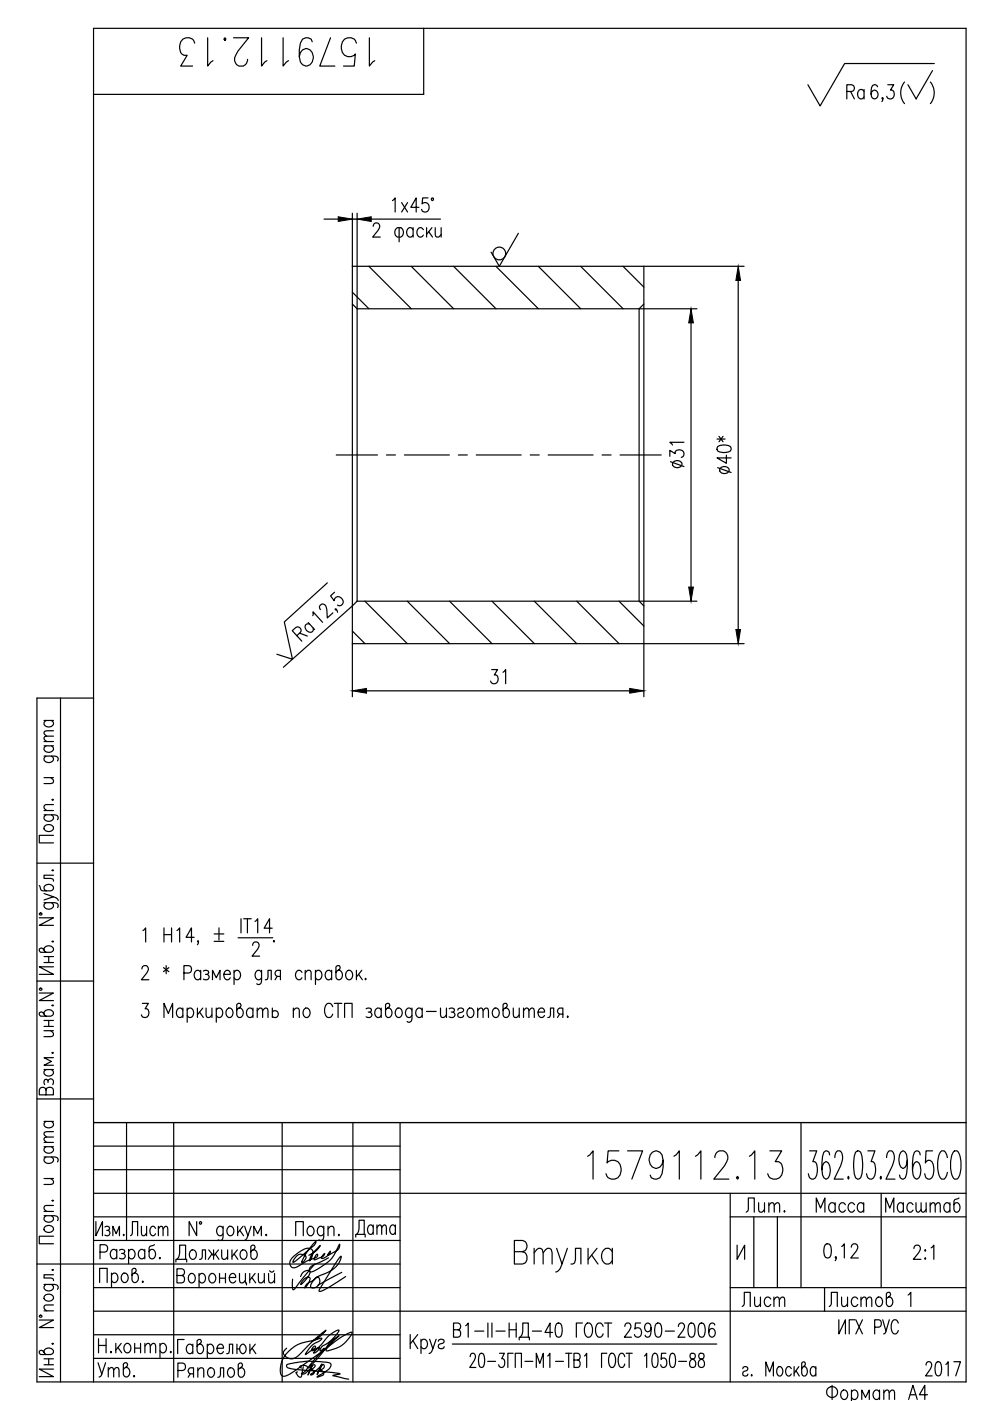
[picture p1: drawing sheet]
<svg xmlns="http://www.w3.org/2000/svg" width="210mm" height="297mm" viewBox="0 0 210 297" stroke-linecap="round" stroke-linejoin="round" font-family="sans-serif">
<defs><g id="words">
<g font-size="10.1">
<text x="36.7" y="15.2">1579112.13</text>
<text x="123.5" y="251.2">1579112.13</text>
</g>
<text font-size="8.4" x="189.8" y="23.3">( )</text>
<text font-size="7.5" x="60.7" y="137.2">Ra</text>
<text font-size="7.1" x="74.1" y="263.5">Дата</text>
<g font-size="6.6">
<text x="178.2" y="22.2">Ra</text>
<text x="146" y="100.5" transform="rotate(-90 146 100.5)">31</text>
<text x="155.9" y="101.6" transform="rotate(-90 155.9 101.6)">40*</text>
<text x="157" y="258.2">Лит.</text>
<text x="171.8" y="258.2">Масса</text>
<text x="186.6" y="258.2">Масштаб</text>
<text x="156.3" y="278.3">Лист</text>
<text x="174.6" y="278.3">Листов</text>
<text x="173.9" y="298.1">Фоpмат А4</text>
</g>
<g font-size="6.2">
<text x="102.7" y="146">31</text>
<text x="26.5" y="263.2">Лист</text>
<text x="192.3" y="268.1">2:1</text>
<text x="19.4" y="293.2">Утв.</text>
<text x="36.3" y="293.2">Ряполов</text>
<text x="195.1" y="292.8">2017</text>
</g>
</g></defs>
<g fill="none" stroke="#000" stroke-width=".25">
<path d="M89.8 6v14h-70M198.1 13.5h-19l-5.2 9-2.6-4.5M68.7 46.5h3M74.7 56.5h83.1M74.7 45.2v102.5M74.7 46.5h1M75.7 45.2v82.3M78.2 56.5l9 9M78.7 46.5h14.7M79.1 48l.3-.6 .7-.1a.93 .93 0 0 1 .1 1.5l-1.2 1.5h1.6M83.2 42.5l.6-.5v3M84.1 48.4l.2-.1h.7a1.15 1.15 0 0 1 0 2h-.7a1.17 1.17 0 0 1-.2-1.9z"/>
<path d="M84.6 48.3v3M85.2 43l1.2 2M86.4 43l-1.2 2M87.2 56.5l9 9M87.6 48.7a.66 .66 0 0 0-.6-.5 .66 .66 0 0 0-.7 .5 .91 .91 0 0 0 0 1.1 .91 .91 0 0 0 1.1 .3l.2-.3M87.6 48.3v2M88.8 44h-1.7l1.1-2v3M89.8 48.7l-.3-.3a.8 .8 0 0 0-.9 .1 .8 .8 0 0 0-.2 .9 .8 .8 0 0 0 .9 .9l.5-.5M90.4 48.3v2M90.8 42h-1.2l-.1 1.2a.88 .88 0 0 1 1.1-.1 .88 .88 0 0 1 .4 1 .82 .82 0 0 1-.7 .9 .82 .82 0 0 1-.9-.6M90.9 49.1l.8 1.2M91.5 42h.3v.4h-.3z"/>
<path d="M91.6 48.3l-1.2 1.4M92.3 48.3l.1 1.8 .6 .2 .5-.6M93.5 48.3v2M96.2 56.5l9 9M105.1 56.5l9.1 9M109.9 49.5l-4 7-1.8-3M114.1 56.5l9 9M123.1 56.5l9 9M132.1 56.5l4.4 4.4M136.5 56.5v91.2M156.5 59.5v74M74.7 64.5l1 1h72.1"/>
<path d="M74.7 62l3.5 3.5M136.5 64.5l-1 1v62l1 1M146.5 68.5v56M71.3 96.5h8.7M81.9 96.5h1.9M85.7 96.5h9.6M97.2 96.5h1.9M101 96.5h9.5M112.4 96.5h1.9M116.2 96.5h9.6M127.7 96.5h1.9M131.5 96.5h8.7"/>
<path d="M67.9 129.3l-.2-.6 .4-.6a.94 .94 0 0 1 1.2 1.1l.1 1.8 1.2-1.1M69.4 123.6l-9.1 8.3 1.7 7.9-3.3-1.1M70.9 125.6l-.8 .7 .8 1.1a.88 .88 0 0 1 .7-.9 .88 .88 0 0 1 .9 .5 .82 .82 0 0 1 .1 1.1 .82 .82 0 0 1-1 .2M71.2 129.1l.1 .2h-.2v-.2a.65 .65 0 0 1 .5 .7M74.7 136.5h83.1M74.7 133.8l2.7 2.7M75.7 127.5h72.1M75.7 127.5l-15.6 14M77.4 127.5l9 9M86.3 127.5l9 9M95.3 127.5l9 9M104.3 127.5l9 9"/>
<path d="M113.3 127.5l9 9M122.3 127.5l9 9M131.2 127.5l5.3 5.2M9.3 158.1h2M9.3 157.2h2M9.3 152.8h2M9.8 158.1a.67 .67 0 0 0-.5 .7 .67 .67 0 0 0 .5 .6 1.01 1.01 0 0 0 1.5-.8l-.4-.5M9.8 152.8a.67 .67 0 0 0-.5 .6 .67 .67 0 0 0 .5 .6 1.01 1.01 0 0 0 1.5-.8l-.4-.4M11.3 156.1l-1.8 .1-.2 .5 .6 .5M11.3 154.9l-1.8 .1-.2 .5 .6 .6M12.8 148v145M19.8 148h-12v145h197v-287h-185v287"/>
<path d="M77.7 146.5h55.8M9.3 172.8l2.7 .1 .3 .3-.1 .6M9.3 160.3l2.7 .1 .3 .4-.1 .5M9.3 171.8h2M9.3 164.9h2M9.5 175.2a1.07 1.07 0 0 1 1.1-.4 1.07 1.07 0 0 1 .7 .9 1.06 1.06 0 0 1-1.1 .6 1.06 1.06 0 0 1-.9-.9zM9.8 172.8l-.3 .2a.64 .64 0 0 0 .3 1 1.01 1.01 0 0 0 1.5-.8l-.4-.4M9.8 160.3l-.3 .2a.64 .64 0 0 0 .3 1.1 1.01 1.01 0 0 0 1.5-.8l-.4-.5M10.8 164.9l.5 .5-.1 .6-1.9 .1M11 169.6l.2-.2 .1 .2-.1 .1zM11.3 177.1h-3v1.6h3M11.3 170.6l-1.8 .1-.2 .6 .6 .5"/>
<path d="M7.8 183h12M8.3 194.6h3l-3 1.6h3M8.3 187.7l.5 1.1 2 .1a.64 .64 0 0 0 .6-.6 .64 .64 0 0 0-.5-.7 .91 .91 0 0 0-1.1 0 .91 .91 0 0 0-.3 1l.3 .3M8.4 193.6h.4v.3h-.4zM9.3 191.4l2.7 .1 .3 .3-.1 .6M9.3 189.4l2 .7-2 .7M9.8 191.4l-.3 .2a.64 .64 0 0 0 .3 1 1.01 1.01 0 0 0 1.5-.8l-.4-.4M11 199.6l.2-.1 .1 .1-.1 .1zM11 184.5h.3l-.1 .1zM11.3 190.1l.6 .3 .4 .5M11.3 185.6h-2v.6l1.9 .2 .1 .4M30.3 197.3l.6-.6v3"/>
<path d="M34.8 196.7v3M34.8 198.2h1.6M36.4 196.7v3M37.5 197.3l.6-.6v3M41.2 198.7h-1.7l1.1-2v3M42.1 199.6l-.1 .1-.1-.1 .1-.2a.65 .65 0 0 1-.1 .9M45.4 198h2.1M45.4 199.6h2.1M46.4 196.7v2.6M50.5 198.8h7.3M51.1 194.8v3M51.7 194.8h1.6"/>
<path d="M52.5 194.8v3M54.1 195.4l.5-.6v3M57.7 196.8h-1.7l1.1-2v3M58.1 199.4l.1 .2-.1 .1-.1-.1zM7.8 208h12M8.3 210.5h3l-3 1.6h3M8.4 209.6h.4v.3h-.4zM9.3 215a1 1 0 0 1 1-.9 1 1 0 0 1 1 .9l-.5 .5h-2.2l-.3-.4v-.3l.5-.3 .2 .1 .8 .9M9.3 218.5h2M9.3 216.4h2M9.3 217.6h2M9.3 201.5a1 1 0 0 1 1-1 1 1 0 0 1 1 1l-.5 .4h-2.2l-.3-.3v-.4l.5-.2 .2 .1 .8 .8"/>
<path d="M9.3 202.8h2M9.3 204.1h2M10.3 202.8v1.3M10.3 216.4v1.2M10.8 218.5l.5 .6-.1 .6-1.9 .1M11 213.2l.2-.2 .1 .2-.1 .1zM11.3 205h-3l3 1.6h-3M30.1 205.4l.2-.5 .7-.2a.93 .93 0 0 1 .1 1.6l-1.1 1.4h1.6M30.2 212.7h1.3l-.7 1.2h.3a.94 .94 0 0 1 .4 1.3 .94 .94 0 0 1-1.4 .2l-.1-.2M34.7 205.2l1.1 .8M34.8 215.7v-3l.9 2.2 .9-2.2v3M35.2 204.7v1.7"/>
<path d="M35.8 205.2l-1.1 .8M38.8 214.2a.66 .66 0 0 0-.7-.5 .66 .66 0 0 0-.6 .5 .91 .91 0 0 0 0 1.1 .91 .91 0 0 0 1 .3l.3-.3M38.8 213.7v2M39 206.3h1a.81 .81 0 0 0 .6-.8 .81 .81 0 0 0-.6-.8h-1v3M39.7 214.2a.66 .66 0 0 1 .6-.5 .66 .66 0 0 1 .6 .5 1 1 0 0 1-.8 1.5l-.4-.4M39.7 213.7v3M41.9 213.7v2M42.3 214.6l.8 1.1M42.5 206.2l-.2-.3a.8 .8 0 0 0-.9 .1 .8 .8 0 0 0-.2 .9l.3 .7a.65 .65 0 0 0 1-.3M42.5 205.7v2M43 213.7l-1.1 1.5M43.1 205.9a.72 .72 0 0 1 1.2 .3l-.2 .2-.5 .2"/>
<path d="M43.7 213.7l.1 1.9 .6 .1 .5-.5M43.9 206.6a.59 .59 0 0 1 .5 .6 .59 .59 0 0 1-.5 .5l-.8-.1M44.9 213.7v2M45.1 207.7v-2l.8 1.6 .8-1.6v2M45.9 214.2a.66 .66 0 0 1 .6-.5 .66 .66 0 0 1 .6 .5 .99 .99 0 0 1-.8 1.5l-.4-.4M45.9 213.7v3M47.5 206.6h1.3a.67 .67 0 0 0-.4-.8 .67 .67 0 0 0-.8 .4 1 1 0 0 0 .8 1.5l.4-.4M48.3 213.9l.2-.2a1 1 0 0 1 .9 1 1 1 0 0 1-.9 1 1.17 1.17 0 0 1-.2-1.8zM49.6 206.2l.5-.5a1 1 0 0 1 .9 1 1 1 0 0 1-.9 1l-.5-.4M49.6 205.7v3M50.7 213.7a1 1 0 0 1 .9 1 1 1 0 0 1-.9 1l-.5-.5v-2.2l.3-.3h.4l.2 .5-.1 .2-.8 .8M53.6 200.4l.2-.5 .7-.2a.94 .94 0 0 1 .1 1.6l-1.2 1.4h1.6"/>
<path d="M53.6 214.2a.66 .66 0 0 0-.6-.5 .66 .66 0 0 0-.6 .5 .91 .91 0 0 0-.1 1.1 .91 .91 0 0 0 1.1 .3l.2-.3M53.6 213.7v2M54.5 214.3l.6-.6 .5 .2 .1 1.8M54.5 213.7v2M55.5 206.2l-.5-.5a1 1 0 0 0-.9 1 1 1 0 0 0 .9 1l.5-.4M55.5 205.7l-.2 2.7-.3 .3-.6-.1M55.7 214.3l.6-.6 .4 .2 .1 1.8M56.3 207.7l.4-.1 .1-1.9h.7v2M57.7 214.6a.73 .73 0 0 1 1.2 0 .73 .73 0 0 1-.4 1.1h-.4l-.4-.3M57.7 213.7v2M58.8 207l-.5 .7M59.5 207h-.7l-.3-.1a.67 .67 0 0 1 .3-1.2h.7v2"/>
<path d="M62.2 214.3l.6-.6 .5 .2 .2 1.8M62.2 213.7v2M64 206.2l-.4-.5a1 1 0 0 0-1 1 1 1 0 0 0 1 1l.4-.4M64.6 213.9l.2-.2a1 1 0 0 1 1 1 1 1 0 0 1-1 1 1.17 1.17 0 0 1-.2-1.8zM64.7 206.3l.6-.6 .6 .2 .1 1.8M64.7 205.7v2M66.9 206.2a.66 .66 0 0 1 .6-.5 .66 .66 0 0 1 .6 .5 .99 .99 0 0 1-.8 1.5l-.4-.4M66.9 205.7v3M70.3 206.2l-.2-.3a.8 .8 0 0 0-.9 .1 .8 .8 0 0 0-.3 .9l.4 .7a.65 .65 0 0 0 1-.3M70.3 205.7v2M70.5 213.4a.8 .8 0 0 0-.8-.7 .8 .8 0 0 0-.8 .7 1.88 1.88 0 0 0 .6 2.3 .84 .84 0 0 0 1-.7M70.9 212.7h1.6"/>
<path d="M71.7 205.7a1 1 0 0 1 .9 1 1 1 0 0 1-.9 1l-.5-.5v-2.2l.4-.3h.3l.2 .5-.1 .2-.8 .8M71.7 212.7v3M73.1 215.7v-3h1.6v3M73.6 205.9l.3-.2a1 1 0 0 1 .9 1 1 1 0 0 1-.9 1 1.17 1.17 0 0 1-.3-1.8zM75.6 205.7v2M76 206.6l.8 1.1M76.7 205.7l-1.1 1.5M77.5 207.4l.1 .2-.1 .1-.1-.1zM77.6 213.9a.71 .71 0 0 1 1.2 .3l-.1 .2-.6 .2M78.4 214.6a.58 .58 0 0 1 .5 .6 .58 .58 0 0 1-.5 .5l-.8-.1M80.8 214.2a.66 .66 0 0 0-.6-.5 .66 .66 0 0 0-.6 .5 .91 .91 0 0 0-.1 1.1 .91 .91 0 0 0 1.1 .3l.2-.3M80.8 213.7v2"/>
<path d="M82.2 213.7a1 1 0 0 1 .9 1 1 1 0 0 1-.9 1l-.5-.5v-2.2l.4-.3h.3l.3 .5-.2 .2-.8 .8M84.1 213.9a.8 .8 0 0 1 1 .1 .8 .8 0 0 1 .2 .9 .8 .8 0 0 1-.9 .8 1.18 1.18 0 0 1-.3-1.8zM87.3 214.2l-.1-.2a.58 .58 0 0 0-.9-.1 1.06 1.06 0 0 0-.3 1.1 1.06 1.06 0 0 0 .9 .7l.4-.4M87.3 213.7l-.1 2.7a.58 .58 0 0 1-.9 .2M89.5 214.2l-.4-.5a1 1 0 0 0-1 1 1 1 0 0 0 1 1l.4-.4M89.5 213.7v2M90.4 214.4h2.1M93.4 213.7l.1 1.9 .6 .1 .6-.5M94.7 213.7v2M95.2 213.9a.71 .71 0 0 1 1.2 .3l-.1 .2-.6 .2M96 214.6a.58 .58 0 0 1 .5 .6 .58 .58 0 0 1-.5 .5l-.8-.1M97 214.2a.66 .66 0 0 1 .7-.5 .66 .66 0 0 1 .6 .5l-.1 .2-.8 .3a.55 .55 0 0 0-.2 .9 .73 .73 0 0 0 1.1-.3"/>
<path d="M99.3 213.9l.3-.2a1 1 0 0 1 .9 1 1 1 0 0 1-.9 1 1.18 1.18 0 0 1-.3-1.8zM101.3 214.3l.6-.6 .4 .2 .1 1.8M101.3 213.7v2M102.4 214.3l.6-.6 .5 .2 .1 1.8M104.7 213.9a.8 .8 0 0 1 .9 .1 .8 .8 0 0 1 .3 .9 .8 .8 0 0 1-1 .8 1.18 1.18 0 0 1-.2-1.8zM107.1 213.7a1 1 0 0 1 .9 1 1 1 0 0 1-.9 1l-.4-.5v-2.2l.3-.3h.3l.3 .5-.1 .2-.8 .8M108.8 213.7l.1 1.9 .6 .1 .6-.5M110.1 213.7v2M111 214.3l.6-.6 .4 .2 .1 1.8M111 213.7v2M112.1 214.3l.6-.6 .5 .2 .1 1.8M114.1 214.6h1.4a.67 .67 0 0 0-.5-.8 .67 .67 0 0 0-.8 .4 .99 .99 0 0 0 .8 1.5l.5-.4"/>
<path d="M116.1 215.7l.5-.1 .1-1.9h.7v2M118.6 215l-.4 .7M119.3 215h-.7l-.2-.1a.67 .67 0 0 1 .2-1.2h.7v2M120.4 215.4l.1 .2-.1 .1zM7.8 233h12M9.3 226.8h2M9.3 237.8h2M9.8 237.8a.66 .66 0 0 0-.5 .6 .66 .66 0 0 0 .5 .6 .9 .9 0 0 0 1.1 .1 .9 .9 0 0 0 .3-1.1l-.3-.2M9.8 231.1a.73 .73 0 0 0-.8-.6 .73 .73 0 0 0-.7 .6v1h3v-1a.81 .81 0 0 0-.8-.6 .81 .81 0 0 0-.7 .6v1M9.8 226.8l-.5 .4a1 1 0 0 0 1 1 1 1 0 0 0 1-1l-.4-.4M10.2 229.2a.59 .59 0 0 1 .6-.5 .59 .59 0 0 1 .5 .5l-.1 .8M10.2 229.5l-.2-.6-.2-.1a.72 .72 0 0 0-.3 1.2"/>
<path d="M11 223.2l.2-.1 .1 .1-.1 .1zM11.3 224.2h-2l1.6 .9-1.6 .8h2M11.3 239.9l-1.8 .1-.2 .5 .6 .6M19.8 238h185M26.8 238v25M36.8 238v55M59.8 238v55M74.8 238v55M84.8 238v55M169.8 238v35M9.3 257.8l2.7 .1a.59 .59 0 0 1 .2 .9M9.3 245.3l2.7 .1a.59 .59 0 0 1 .2 .9"/>
<path d="M9.3 256.8h2M9.3 249.9h2M9.3 243.1h2M9.3 242.2h2M9.8 257.8l-.2 .1a.59 .59 0 0 0-.1 .9 1.07 1.07 0 0 0 1.1 .3 1.07 1.07 0 0 0 .7-.9l-.4-.4M9.8 245.3l-.2 .1a.59 .59 0 0 0-.1 .9 1.07 1.07 0 0 0 1.1 .3 1.07 1.07 0 0 0 .7-.8l-.4-.5M9.8 243.1a.67 .67 0 0 0-.5 .7 .67 .67 0 0 0 .5 .6 1.01 1.01 0 0 0 1.5-.8l-.4-.5M10.8 249.9l.5 .5-.1 .6-1.9 .1M11 254.6l.2-.2 .1 .2-.1 .1zM11.3 255.6l-1.8 .1-.2 .6 .6 .5M11.3 241.1l-1.8 .1-.2 .4 .6 .6M19.8 253h185"/>
<path d="M19.8 258h65M19.8 243h65M19.8 248h65M20.3 259v3l1.4-3v3M41.7 259v3l-1.6-3v3M42.3 259.1h.4v.4h-.4zM47.3 260l-.1 2.7a.58 .58 0 0 1-.9 .2M50.4 260v2M51.5 260l-1.1 1.4M51.9 260l.7 2 .6-2M68.6 260l-.1 2.7-.3 .3-.6-.1M69.6 260v2"/>
<path d="M154.8 258h50M154.8 253v40M159.8 258v15M164.8 258v15M171.7 244h1.5l-.9 2.3h.5a3.2 3.2 0 0 1 .1 3.4l-.4 .3h-.4l-.4-.3-.3-.8M175.9 244.9l-.1-.6-.4-.3-.7 .3a10.5 10.5 0 0 0-.3 4.8l.3 .6 .5 .3a2.36 2.36 0 0 0 .7-2.9l-.3-.5-.5-.3-.4 .3-.4 1.4M177 245.4a1.7 1.7 0 0 1 .6-1.4h.5a2.64 2.64 0 0 1 .1 3.1l-1.3 2.9h1.9M179.9 249.4l.1 .3-.1 .3-.2-.3zM181.4 244.3l.4-.3 .7 .3a8.9 8.9 0 0 1 0 5.4l-.4 .3-.7-.3a8.9 8.9 0 0 1 0-5.4zM184 244h1.5l-.8 2.3h.4a3.2 3.2 0 0 1 .1 3.4l-.4 .3h-.4l-.4-.3-.3-.8M186.7 249.4l.2 .3-.2 .3-.1-.3zM186.8 253v20"/>
<path d="M188 245.4a1.74 1.74 0 0 1 .5-1.4h.6a1.98 1.98 0 0 1 .4 2.3l-1.7 3.7h2M192.4 246l-.5 1.4-.5 .3a2.35 2.35 0 0 1-.7-2.8l.3-.6 .4-.3 .5 .3a8 8 0 0 1 0 5.4l-.4 .3h-.2l-.4-.3-.2-.6M195.1 244.9l-.1-.6-.4-.3-.7 .3a10.5 10.5 0 0 0-.3 4.8l.3 .6 .5 .3a2.36 2.36 0 0 0 .7-2.9l-.3-.5-.5-.3-.4 .3-.4 1.4M197.7 244h-1.4l-.1 2.6 .6-.6h.4a2.21 2.21 0 0 1 .8 2.3l-.1 .8-.3 .6-.4 .3h-.4l-.5-.3-.2-.8M200.9 245.4l-.2-.5a.98 .98 0 0 0-1.1-.9 5.6 5.6 0 0 0 0 6 1.22 1.22 0 0 0 1.3-1.4M202.4 244a1.22 1.22 0 0 1 1.2 1.4 5.3 5.3 0 0 1-.7 4.6 1.22 1.22 0 0 1-1.2-1.4 5.3 5.3 0 0 1 .7-4.6zM7.8 268h77M8.3 279.9h3l-3 1.6h3M8.4 278.9h.4v.3h-.4zM9.3 272.3l2.7 .1 .3 .4-.1 .6M9.3 277.9h2M9.5 260.2a1.07 1.07 0 0 1 1.1-.4 1.07 1.07 0 0 1 .7 .9 1.06 1.06 0 0 1-1.1 .6 1.06 1.06 0 0 1-.9-.9z"/>
<path d="M9.5 274.7a1.07 1.07 0 0 1 1.1-.3 1.07 1.07 0 0 1 .7 .9 1.06 1.06 0 0 1-1.1 .6 1.06 1.06 0 0 1-.9-.9zM9.8 272.3l-.3 .3a.64 .64 0 0 0 .3 1 1.01 1.01 0 0 0 1.5-.8l-.4-.5M11 269.2l.2-.1 .1 .1zM11.3 262.1h-3v1.6h3M11.3 276.7l-1.8 .1-.2 .6 .6 .5M11.3 270.3h-2v.7l1.9 .1 .1 .4M19.8 278h185M19.8 263h65M19.8 273h65M21.1 271.9v-3h1.6v3M21.2 265.5h1a.81 .81 0 0 0 .6-.8 .81 .81 0 0 0-.6-.8h-1v3M22.2 260.1a.59 .59 0 0 1 1 .3l-.1 .3-.5 .2"/>
<path d="M22.9 260.9a.61 .61 0 0 1 .4 .5 .61 .61 0 0 1-.4 .6l-.7-.1M23.6 270.3a.66 .66 0 0 1 .7-.4 .66 .66 0 0 1 .6 .4 1.01 1.01 0 0 1-.8 1.6l-.5-.4M23.6 269.9v3M23.9 262v-2l.7 1.6 .7-1.6v2M24.8 265.3l-.3-.3a.8 .8 0 0 0-.9 .1 .8 .8 0 0 0-.2 .9l.3 .8a.65 .65 0 0 0 1.1-.3M24.8 264.9v2M25.3 265a.72 .72 0 0 1 1.2 .3l-.1 .3-.6 .2M26 270.1a.64 .64 0 0 1 1.1 .2 1.01 1.01 0 0 1-.8 1.6 1.19 1.19 0 0 1-.3-1.8zM26.1 265.8a.59 .59 0 0 1 .5 .5 .59 .59 0 0 1-.5 .6l-.8-.1M27.3 265.3l.4-.4a1 1 0 0 1 .9 1 1 1 0 0 1-.9 1l-.4-.4M27.3 264.9v3M28.4 269.9a1 1 0 0 1 1 1 1 1 0 0 1-1 1l-.4-.5v-2.2l.3-.3h.4l.2 .5-.1 .2-.8 .7"/>
<path d="M30.3 271.6l.1 .2-.1 .1-.1-.1zM30.7 265.3a.66 .66 0 0 0-.6-.4 .66 .66 0 0 0-.7 .4 .91 .91 0 0 0 0 1.1 .91 .91 0 0 0 1.1 .4l.2-.3M30.7 264.9v2M32.7 263.9l-1 .4-.1 2a.64 .64 0 0 0 .6 .6 .64 .64 0 0 0 .7-.4 1.01 1.01 0 0 0-.8-1.6l-.5 .4M33.9 266.6l.1 .2-.1 .1zM37.3 267.6v-.6h2.3v.6M37.5 267a3.1 3.1 0 0 0 .6-3h1.2v3M37.5 270.4h1a.81 .81 0 0 1 .6 .8 .81 .81 0 0 1-.6 .8h-1v-3h1a.73 .73 0 0 1 .6 .7 .73 .73 0 0 1-.6 .7M40.3 270.1l.2-.1a1 1 0 0 1 .9 1 1 1 0 0 1-.9 1 1.18 1.18 0 0 1-.2-1.9zM40.5 265.1a.64 .64 0 0 1 1 .3 1.01 1.01 0 0 1-.8 1.6 1.19 1.19 0 0 1-.2-1.9zM42.2 270.4l.5-.4a1 1 0 0 1 .9 1 1 1 0 0 1-.9 1l-.5-.4M42.2 270v3"/>
<path d="M42.3 267l.5-.1 .1-1.9h.7v2M44.3 265l1 1.3 1-1.3M44.6 270.1l.2-.1a1 1 0 0 1 1 1 1 1 0 0 1-1 1 1.17 1.17 0 0 1-.2-1.9zM44.9 265.9l-.8 1.1M45.3 265v2M45.6 265.9l.8 1.1M46.5 271h1.3M46.5 270v2M47 265l.1 1.9 .6 .1 .6-.6M47.3 260.4l-.1-.1a.58 .58 0 0 0-.9-.2 1.06 1.06 0 0 0-.3 1.2 1.06 1.06 0 0 0 .8 .7l.5-.4M47.8 270v2M48.3 265v2"/>
<path d="M48.4 260.1l.3-.1a1 1 0 0 1 .9 1 1 1 0 0 1-.9 1 1.18 1.18 0 0 1-.3-1.9zM48.6 270.9h1.4a.66 .66 0 0 0-.5-.9 .66 .66 0 0 0-.8 .4 .99 .99 0 0 0 .8 1.6l.5-.4M49.2 265v2M49.6 265.9l.8 1.1M50.3 265l-1.1 1.4M50.8 270l.1 1.9 .6 .1 .5-.6M50.8 260.9l.8 1.1M51.2 265.1a.64 .64 0 0 1 1.1 .3 1.01 1.01 0 0 1-.8 1.6 1.19 1.19 0 0 1-.3-1.9zM52 270v2h.3v.4M52.6 262l-.3 .6-.5 .4M52.9 270v2M53.4 270.9l.8 1.1"/>
<path d="M53.6 265a1 1 0 0 1 1 1 1 1 0 0 1-1 1l-.4-.6v-2.1l.3-.3h.4l.2 .4-.1 .3-.8 .7M53.8 262v-2l.8 1.6 .8-1.6v2M54.1 270l-1.2 1.4M54.8 270l.1 1.9 .6 .1 .5-.6M56 270v2M56.4 261.7l.2 .2-.2 .1-.1-.1zM56.9 270l.2 1.9 .5 .1 .6-.6M57.2 269.4a.5 .5 0 0 0 .4 .3 .5 .5 0 0 0 .5-.3M58.2 270v2M62.7 262v-3h1.6v3M62.9 266.3a1.2 1.2 0 0 1 2 .3l-.2 .5a.67 .67 0 0 1-.7 .6 9.6 9.6 0 0 1 2.4-3.9l.6-.6-.4 .9-3.8 3.2-.7 .3 .2-.5zM63.7 270.7a1.5 1.5 0 0 1 2-1.2 4.3 4.3 0 0 1-1.9 2.8 2 2 0 0 1 1.8-1.5v.1a2.84 2.84 0 0 1-1 2.2l.5-.9 1.2-.7 .9-.8a.97 .97 0 0 1 .4 1.7 1.02 1.02 0 0 1-1.8 .3 3.5 3.5 0 0 1 2.2-2.3 5.7 5.7 0 0 0 4.3-3.8v-.3l-1.4 2-3 4.8-.3 .5 .2 .2a11.2 11.2 0 0 0 4-2.2l1.5-.9"/>
<path d="M65.4 260.1l.3-.1a1 1 0 0 1 .9 1 1 1 0 0 1-.9 1 1.17 1.17 0 0 1-.3-1.9zM65.5 266.1a4.6 4.6 0 0 0 2.4-2l-.2 .2a5.6 5.6 0 0 0-2.1 2.9v.1a2.36 2.36 0 0 0 .6-2.3 1.76 1.76 0 0 0-2.4 .2l-.6 .4a2.95 2.95 0 0 0-1.8 2.3 .94 .94 0 0 0 .6 .9 .94 .94 0 0 0 1-.2l2.1-1.2 2-.8 .2-.4-.1-.3-.5 .7-.1 .5 1.8-.7 .4-.6-.6 .7a.22 .22 0 0 0 0 .3 .22 .22 0 0 0 .3 0l1.2-.8 .3-.7-.5 .8 1.5-.7a1.37 1.37 0 0 0 1-1.6h-.1a9 9 0 0 1-6.2 5.9l-.1-.3a1.43 1.43 0 0 1 1.3-1.4l2.7-1.3M66.7 268l-4.5 5.5-.2-.5v-1.8M68.6 260.4l-.4-.4a1 1 0 0 0-.9 1 1 1 0 0 0 .9 1l.4-.4M69.6 260.6l.5-.6 .6 .1 .1 1.9M72.5 269.8l-5.1 2.7M109.1 265.4h1.7a1.35 1.35 0 0 1 1 1.3 1.35 1.35 0 0 1-1 1.3h-1.7v-5h1.7a1.21 1.21 0 0 1 1 1.2 1.21 1.21 0 0 1-1 1.2M113.3 265.6l.9-.9h.4l.4 .2 .2 .7v2.4M113.3 264.7v3.3M115.2 265.6l.9-.9h.4l.4 .2 .2 .7v2.4M118 264.7l1.2 3.3 1.1-3.3M119.2 268l-.4 1-.4 .4-.6 .3"/>
<path d="M121.1 268h.3l.4-.2 .2-.8v-2.3h1.2v3.3M124.7 264.7v3.3M125.4 266.1l1.4 1.9M126.6 264.7l-1.9 2.3M129.8 265.4l-.7-.7a1.46 1.46 0 0 0-1.6 1.9 1.46 1.46 0 0 0 1.6 1.4l.7-.7M129.8 264.7v3.3M154.8 273h50M156.3 264v3l1.6-3v3M175 263.9l.6-.2a1.44 1.44 0 0 1 .7 1.7l-.4 1.2-.5 .1a1.46 1.46 0 0 1-.7-1.7zM177.3 266.6l-.1 .1-.1-.1 .1-.2a.63 .63 0 0 1-.1 .9M177.9 279.8v3l1.3-3v3M178.4 264.3l.6-.6v3"/>
<path d="M180.5 264.4l.2-.5 .7-.2a.94 .94 0 0 1 .1 1.6l-1.1 1.4h1.6M181.3 279.8h-1.2v3M181.5 279.8l1.4 3M182.9 279.8l-1.4 3M187.2 279.8l.7 2.4M188.6 279.8l-.9 2.7-.3 .3M192.5 274.6l.6-.6v3M9.3 286.7a1 1 0 0 1 1-.9 1 1 0 0 1 1 .9l-.5 .5h-2.2l-.3-.4v-.3l.5-.2 .2 .1 .8 .8M9.3 288.1h2M9.3 289.4h2M10.3 288.1v1.3M11 284.9l.2-.1 .1 .1-.1 .1z"/>
<path d="M11.3 290.3h-3l3 1.6h-3M19.8 283h65M19.8 288h65M20.9 283.8v3M20.9 285.3h1.6M22.5 283.8v3M24.6 284.8v2M25 285.7l.8 1.1M25.7 284.8l-1.1 1.5M26.6 285a.8 .8 0 0 1 .9 .1 .8 .8 0 0 1 .2 .9 .8 .8 0 0 1-.9 .8 1.18 1.18 0 0 1-.2-1.8zM28.6 285.8h1.2M28.6 284.8v2"/>
<path d="M29.8 284.8v2M30.7 285.4l.6-.6 .4 .2 .2 1.8M30.7 284.8v2M31.9 285.4l.5-.6 .5 .2 .1 1.8M33.9 285.3l.5-.5a1 1 0 0 1 .9 1 1 1 0 0 1-.9 1l-.5-.4M33.9 284.8v3M39 284h-1.3v3M40.9 285.4l-.5-.4a1 1 0 0 0-.9 1 1 1 0 0 0 .9 1l.5-.4M40.9 285v2M42.2 285a1 1 0 0 1 1 1 1 1 0 0 1-1 1l-.4-.6v-2.1l.3-.3h.4l.2 .4-.1 .3-.8 .7M44 285.4l.4-.4a1 1 0 0 1 .9 1 1 1 0 0 1-.9 1l-.4-.4M44 285v3"/>
<path d="M46 285.9h1.4a.66 .66 0 0 0-.4-.9 .66 .66 0 0 0-.9 .4 .99 .99 0 0 0 .8 1.6l.5-.4M48.1 287l.4-.1 .1-1.9h.7v2M50.2 286h.6a.89 .89 0 0 1 .8-1 1.07 1.07 0 0 1 .6 1.1 1.07 1.07 0 0 1-.8 .9 .99 .99 0 0 1-.6-1M50.2 285v2M53 285v2M53.4 285.9l.8 1.1M54.1 285l-1.1 1.4M63.9 290.1l-.3-.3a.98 .98 0 0 1 1.6 .2l-.5 .8-.8 .4 .1 .1a2.33 2.33 0 0 0 2-1.5l.1-.3-.8 2 .2-.6a1.91 1.91 0 0 1 1.1-1.6l.2 .1a.87 .87 0 0 1-.8 .9 .6 .6 0 0 1 .6 .7 .6 .6 0 0 1-.8 .5v-.1a6.7 6.7 0 0 0 2.4-2.2l-1 2.2 1.1-2a.34 .34 0 0 1 .5 .1 .34 .34 0 0 1-.1 .5l-.5 .4-.5 .1 .8 .3a.53 .53 0 0 1 .1 .7 .53 .53 0 0 1-.6 .2l-.8 .3 2.4-1.6 .5-.6a.66 .66 0 0 0-.1-.8 .66 .66 0 0 0-.7-.2 19.5 19.5 0 0 0-8.5 .6 .52 .52 0 0 0 .5 .7l1.6 .3 9 .8 .2 .1-1.5 .4 3.3 .7M64.3 289.8l-.4 2a.45 .45 0 0 1-.5 .2 .45 .45 0 0 1-.3-.4l-.4-.6 .4-.1M66.4 284.3l1.8-.6-.3 .5a5.6 5.6 0 0 0-3.1 2.9l1.6-1a.5 .5 0 0 0 .5-.6 .67 .67 0 0 0-.8 .9l1.6-.7a1.38 1.38 0 0 1-1.2 1.2l1.5-1.7a7.3 7.3 0 0 1 3.8-3.2l.1 .1a9.2 9.2 0 0 1-3.7 3.5l-.3 .8 .9-.5-2.7 3.1-.8 1.1 1-1 2.4-2.7a8.3 8.3 0 0 1 3.1-3.2v.1a10.4 10.4 0 0 0-2.7 3l.1 .1a6.1 6.1 0 0 0 5.4-4 10.6 10.6 0 0 0-4.1 2.5l-7.6 5.5-2.1 1.2a.89 .89 0 0 1-1 .1 .89 .89 0 0 1-.4-1.1 6.7 6.7 0 0 1 6.2-6.2 5.9 5.9 0 0 0 3.5-2.4l-.1 .1a45.2 45.2 0 0 0-6 5.5 1.76 1.76 0 0 1-2.9-.9l.7-.9M87 283v2.9M87.5 284.2l1.1 1.7"/>
<path d="M88.6 283l-1.6 2M89.3 284.4l.4-.5a1 1 0 0 1 .9 1 1 1 0 0 1-.9 1l-.4-.4M89.3 283.9v3.1M91.1 283.9l.7 2 .7-2M91.8 285.9l-.5 .9-.3 .2M92.9 284.4a.66 .66 0 0 1 .7-.5 .66 .66 0 0 1 .6 .5l-.1 .3-.8 .3a.55 .55 0 0 0-.3 .8 .73 .73 0 0 0 1.2-.3M95.9 285h56.1M96.2 281.9h.9a.83 .83 0 0 1 .6 .8 .83 .83 0 0 1-.6 .8h-.9v-3h.9a.74 .74 0 0 1 .6 .7 .74 .74 0 0 1-.6 .7M98.7 281.1l.6-.6v3M99.7 287.6l.1-.4a.63 .63 0 0 1 .9-.1 .63 .63 0 0 1 0 1l-1.1 1.8h1.3M100.7 282.2h1.9M101.7 287.1l.5-.2a1.6 1.6 0 0 1 .6 1.7l-.3 1.2-.5 .1a1.6 1.6 0 0 1-.5-1.7z"/>
<path d="M103.4 288.6h1.7M103.4 280.5v3M104.3 280.5v3M105.2 282.2h1.9M105.9 286.9h1l-.5 1.2h.2a1.17 1.17 0 0 1-.1 1.8 .59 .59 0 0 1-.8-.5M107.9 280.5v3M107.9 281.9h1.5M108.8 286.9h-1.1v3M109.3 289.9v-3h1.3v3M109.4 280.5v3M110.1 284.1v-.6h2.1v.6M110.3 283.5a3.2 3.2 0 0 0 .5-3h1.2v3"/>
<path d="M111.3 288.6h1.7M112.9 282.2h1.9M113.7 289.9v-3l.7 2.2 .8-2.2v3M116.1 287.5l.5-.6v3M117.2 282.5h-1.7l1.1-2v3M117.8 288.6h1.7M118 280.7l.6-.2a1.49 1.49 0 0 1 .6 1.7l-.3 1.2-.6 .1a1.49 1.49 0 0 1-.6-1.7zM119.9 286.9h1.3M120.6 286.9v3M121.7 288.3h.8a.88 .88 0 0 1 .5 .8 .88 .88 0 0 1-.5 .8h-.8v-3h.8a.77 .77 0 0 1 .5 .7 .77 .77 0 0 1-.5 .7M123.5 280.5h-1.3v3M123.9 287.5l.5-.6v3"/>
<path d="M124.3 280.7l.3-.2a.97 .97 0 0 1 1 1.2 1.88 1.88 0 0 1-.6 1.8 .98 .98 0 0 1-1.1-1.1 2.13 2.13 0 0 1 .4-1.7zM127.9 281.2a.75 .75 0 0 0-.8-.7 .75 .75 0 0 0-.7 .7 1.96 1.96 0 0 0 .5 2.3 .82 .82 0 0 0 1-.7M128.2 280.5h1.5M128.7 286.9h-1.2v3M128.9 280.5v3M129.4 287.1l.2-.2a.73 .73 0 0 1 .8 .7l.1 .5a2.1 2.1 0 0 1-.5 1.8 .73 .73 0 0 1-.9-.7l-.1-.4a2.45 2.45 0 0 1 .4-1.7zM132.5 287.6l-.1-.2a.65 .65 0 0 0-.8-.5 2.24 2.24 0 0 0 0 3 .73 .73 0 0 0 .9-.7M132.5 281.2l.2-.5 .6-.2a.98 .98 0 0 1 .1 1.6l-1 1.4h1.5M132.7 286.9h1.3M133.4 286.9v3M135.8 280.5h-1.1l-.1 1.3a.83 .83 0 0 1 1.1-.2 .83 .83 0 0 1 .3 1.1 .77 .77 0 0 1-.6 .8 .77 .77 0 0 1-.9-.6M136.6 287.5l.5-.6v3"/>
<path d="M138 281.5a.78 .78 0 0 1-.7 .9 .97 .97 0 0 1-.6-1 .97 .97 0 0 1 .7-.9l.3 .2a2.71 2.71 0 0 1 0 2.7l-.5 .1-.3-.1-.1-.3M138.5 287.1l.5-.2a1.62 1.62 0 0 1 .5 1.7l-.3 1.2-.4 .1a1.6 1.6 0 0 1-.6-1.7zM139.1 280.7l.6-.2a1.49 1.49 0 0 1 .6 1.7l-.3 1.2-.6 .1a1.49 1.49 0 0 1-.6-1.7zM141.1 282.2h1.9M141.2 286.9h-.9l-.1 1.3a.61 .61 0 0 1 .6-.3 .61 .61 0 0 1 .5 .4 1.01 1.01 0 0 1-.8 1.6l-.2-.1-.2-.4M142.2 287.1l.5-.2a1.62 1.62 0 0 1 .5 1.7l-.2 1.2-.5 .1a1.6 1.6 0 0 1-.6-1.7zM143.8 281.2l.1-.4a.69 .69 0 0 1 1-.1 .69 .69 0 0 1 .1 1l-1.3 1.8h1.5M143.9 288.6h1.7M146.2 280.7l.5-.2a1.49 1.49 0 0 1 .7 1.7l-.3 1.2-.6 .1a1.49 1.49 0 0 1-.6-1.7zM146.4 287.1a.76 .76 0 0 0 .5 1.1 .88 .88 0 0 1 .7 1 .88 .88 0 0 1-.9 .7 1.01 1.01 0 0 1-.5-1.1 1.01 1.01 0 0 1 .9-.7 .63 .63 0 0 0 .2-.9 .63 .63 0 0 0-.9-.1zM148.3 287.1a.75 .75 0 0 0 .5 1.1 .88 .88 0 0 1 .6 1 .88 .88 0 0 1-.9 .7 1.01 1.01 0 0 1-.4-1.1 1.01 1.01 0 0 1 .9-.7 .62 .62 0 0 0 .2-.9 .62 .62 0 0 0-.9-.1zM148.3 280.7l.6-.2a1.52 1.52 0 0 1 .6 1.7l-.3 1.2-.5 .1a1.49 1.49 0 0 1-.7-1.7z"/>
<path d="M151.6 280.9l-.2-.2-.5-.2a1.7 1.7 0 0 0-.6 2l.1 .6 .5 .4a.95 .95 0 0 0 .8-.9 .95 .95 0 0 0-.8-.9l-.3 .1-.3 .7M157.5 290.2a.55 .55 0 0 1 .5-.5 .55 .55 0 0 1 .6 .5l-.1 .3-.7 .3a.54 .54 0 0 0-.3 .6 .54 .54 0 0 0 .7 .3l.3-.1 .1-.3M159.4 291.5v.2zM162.4 291.7v-2.9l.8 2.1 .8-2.1v2.9M165 289.9l.2-.2a1.05 1.05 0 0 1 .8 .8 1.05 1.05 0 0 1-.3 1.1l-.5 .1a1.28 1.28 0 0 1-.2-1.8zM167.8 290.2l-.4-.5a1.05 1.05 0 0 0-.9 .8 1.05 1.05 0 0 0 .4 1.1l.5 .1 .4-.4M168.4 289.7v2M168.8 290.6l.7 1.1M169.4 289.7l-1 1.5M170.4 289.7a1.05 1.05 0 0 1 .8 .8 1.05 1.05 0 0 1-.3 1.1l-.2 .1a.58 .58 0 0 1-.7-.5v-2.2l.3-.2 .4 .1a.74 .74 0 0 1-.5 1l-.2 .3M173 290.2l-.4-.5a1.02 1.02 0 0 0-.6 1.8l.3 .2h.3l.4-.4M173 289.7v2"/>
<path d="M185.5 281.4h.9a.85 .85 0 0 0 .5-.8 .85 .85 0 0 0-.5-.8h-.9v3M190.5 280.5a.7 .7 0 0 0-.7-.7 .7 .7 0 0 0-.7 .7 2.03 2.03 0 0 0 .5 2.3 .78 .78 0 0 0 .9-.7"/>
<circle cx="105.9" cy="53.7" r="1.35"/>
</g>
<path d="M71.7 46l3 .5-3 .5zM75.7 46.5l3-.5v1zM156.5 56.5l.5 3h-1zM146.5 65.5l.5 3h-1zM146 124.5h1l-.5 3zM156 133.5h1l-.5 3zM74.7 146.5l3-.5v1zM133.5 146l3 .5-3 .5z" fill="#000" stroke="#000" stroke-width=".21"/>
<use href="#words"/>
</svg>
